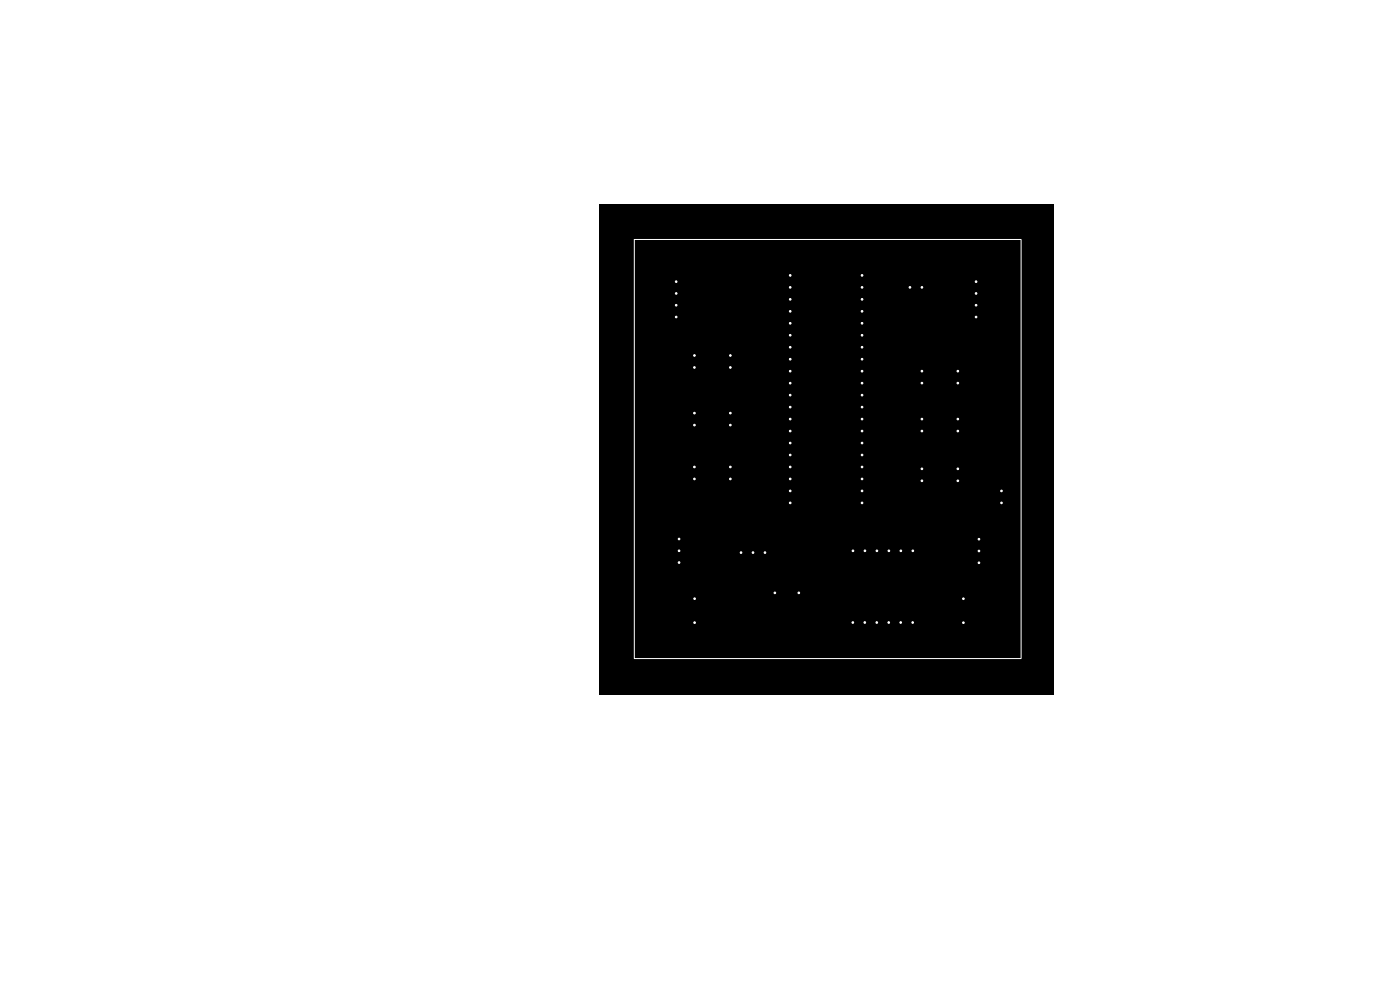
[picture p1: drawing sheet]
<svg xmlns="http://www.w3.org/2000/svg" width="297mm" height="210mm" viewBox="0 0 297 210" stroke-linecap="round" stroke-linejoin="round" font-family="sans-serif">
<path d="M127.1 43.3h96.3v103.9h-96.3z" fill="#000"/>
<path d="M134.6 50.8h82v88.9h-82z" fill="none" stroke="#fff" stroke-width=".21"/>
<g fill="#fff" stroke="#fff" stroke-width=".21">
<circle cx="164.4" cy="125.8" r=".17"/>
<circle cx="169.5" cy="125.8" r=".17"/>
<circle cx="154.9" cy="90.2" r=".17"/>
<circle cx="154.9" cy="87.6" r=".17"/>
<circle cx="147.3" cy="87.6" r=".17"/>
<circle cx="147.3" cy="90.2" r=".17"/>
<circle cx="207.7" cy="114.4" r=".17"/>
<circle cx="207.7" cy="116.9" r=".17"/>
<circle cx="207.7" cy="119.4" r=".17"/>
<circle cx="195.6" cy="99.4" r=".18"/>
<circle cx="195.6" cy="102" r=".18"/>
<circle cx="203.2" cy="102" r=".18"/>
<circle cx="203.2" cy="99.4" r=".18"/>
<circle cx="147.4" cy="127" r=".17"/>
<circle cx="147.4" cy="132.1" r=".17"/>
<circle cx="204.4" cy="132.1" r=".17"/>
<circle cx="204.4" cy="127" r=".17"/>
<circle cx="143.5" cy="67.3" r=".17"/>
<circle cx="143.5" cy="64.7" r=".17"/>
<circle cx="143.5" cy="62.3" r=".17"/>
<circle cx="143.5" cy="59.7" r=".17"/>
<circle cx="167.6" cy="58.4" r=".17"/>
<circle cx="167.6" cy="61" r=".17"/>
<circle cx="167.6" cy="63.5" r=".17"/>
<circle cx="167.6" cy="66" r=".17"/>
<circle cx="167.6" cy="68.6" r=".17"/>
<circle cx="167.6" cy="71.1" r=".17"/>
<circle cx="167.6" cy="73.7" r=".17"/>
<circle cx="167.6" cy="76.2" r=".17"/>
<circle cx="167.6" cy="78.7" r=".17"/>
<circle cx="167.6" cy="81.3" r=".17"/>
<circle cx="167.6" cy="83.8" r=".17"/>
<circle cx="167.6" cy="86.4" r=".17"/>
<circle cx="167.6" cy="88.9" r=".17"/>
<circle cx="167.6" cy="91.4" r=".17"/>
<circle cx="167.6" cy="94" r=".17"/>
<circle cx="167.6" cy="96.5" r=".17"/>
<circle cx="167.6" cy="99.1" r=".17"/>
<circle cx="167.6" cy="101.6" r=".17"/>
<circle cx="167.6" cy="104.1" r=".17"/>
<circle cx="167.6" cy="106.7" r=".17"/>
<circle cx="144.1" cy="119.3" r=".18"/>
<circle cx="144.1" cy="116.8" r=".18"/>
<circle cx="144.1" cy="114.3" r=".18"/>
<circle cx="154.9" cy="101.6" r=".17"/>
<circle cx="154.9" cy="99.1" r=".17"/>
<circle cx="147.3" cy="99.1" r=".17"/>
<circle cx="147.3" cy="101.6" r=".17"/>
<circle cx="207.1" cy="59.7" r=".17"/>
<circle cx="207.1" cy="62.3" r=".17"/>
<circle cx="207.1" cy="64.7" r=".17"/>
<circle cx="207.1" cy="67.3" r=".17"/>
<circle cx="180.9" cy="132.1" r=".17"/>
<circle cx="183.5" cy="132.1" r=".17"/>
<circle cx="186" cy="132.1" r=".17"/>
<circle cx="188.5" cy="132.1" r=".17"/>
<circle cx="191.1" cy="132.1" r=".17"/>
<circle cx="193.6" cy="132.1" r=".17"/>
<circle cx="193.7" cy="116.8" r=".17"/>
<circle cx="191.1" cy="116.8" r=".17"/>
<circle cx="188.6" cy="116.8" r=".17"/>
<circle cx="186" cy="116.8" r=".17"/>
<circle cx="183.5" cy="116.8" r=".17"/>
<circle cx="181" cy="116.8" r=".17"/>
<circle cx="154.9" cy="78" r=".17"/>
<circle cx="154.9" cy="75.4" r=".17"/>
<circle cx="147.3" cy="75.4" r=".17"/>
<circle cx="147.3" cy="78" r=".17"/>
<circle cx="212.5" cy="106.7" r=".17"/>
<circle cx="212.5" cy="104.1" r=".17"/>
<circle cx="195.6" cy="78.7" r=".17"/>
<circle cx="195.6" cy="81.3" r=".17"/>
<circle cx="203.2" cy="81.3" r=".17"/>
<circle cx="203.2" cy="78.7" r=".17"/>
<circle cx="195.6" cy="88.9" r=".17"/>
<circle cx="195.6" cy="91.4" r=".17"/>
<circle cx="203.2" cy="91.4" r=".17"/>
<circle cx="203.2" cy="88.9" r=".17"/>
<circle cx="195.6" cy="61" r=".17"/>
<circle cx="193" cy="61" r=".17"/>
<circle cx="157.2" cy="117.2" r=".17"/>
<circle cx="159.7" cy="117.2" r=".17"/>
<circle cx="162.3" cy="117.2" r=".17"/>
<circle cx="182.9" cy="106.7" r=".17"/>
<circle cx="182.9" cy="104.1" r=".17"/>
<circle cx="182.9" cy="101.6" r=".17"/>
<circle cx="182.9" cy="99.1" r=".17"/>
<circle cx="182.9" cy="96.5" r=".17"/>
<circle cx="182.9" cy="94" r=".17"/>
<circle cx="182.9" cy="91.4" r=".17"/>
<circle cx="182.9" cy="88.9" r=".17"/>
<circle cx="182.9" cy="86.4" r=".17"/>
<circle cx="182.9" cy="83.8" r=".17"/>
<circle cx="182.9" cy="81.3" r=".17"/>
<circle cx="182.9" cy="78.7" r=".17"/>
<circle cx="182.9" cy="76.2" r=".17"/>
<circle cx="182.9" cy="73.7" r=".17"/>
<circle cx="182.9" cy="71.1" r=".17"/>
<circle cx="182.9" cy="68.6" r=".17"/>
<circle cx="182.9" cy="66" r=".17"/>
<circle cx="182.9" cy="63.5" r=".17"/>
<circle cx="182.9" cy="58.4" r=".17"/>
<circle cx="182.9" cy="61" r=".17"/>
</g>
</svg>
